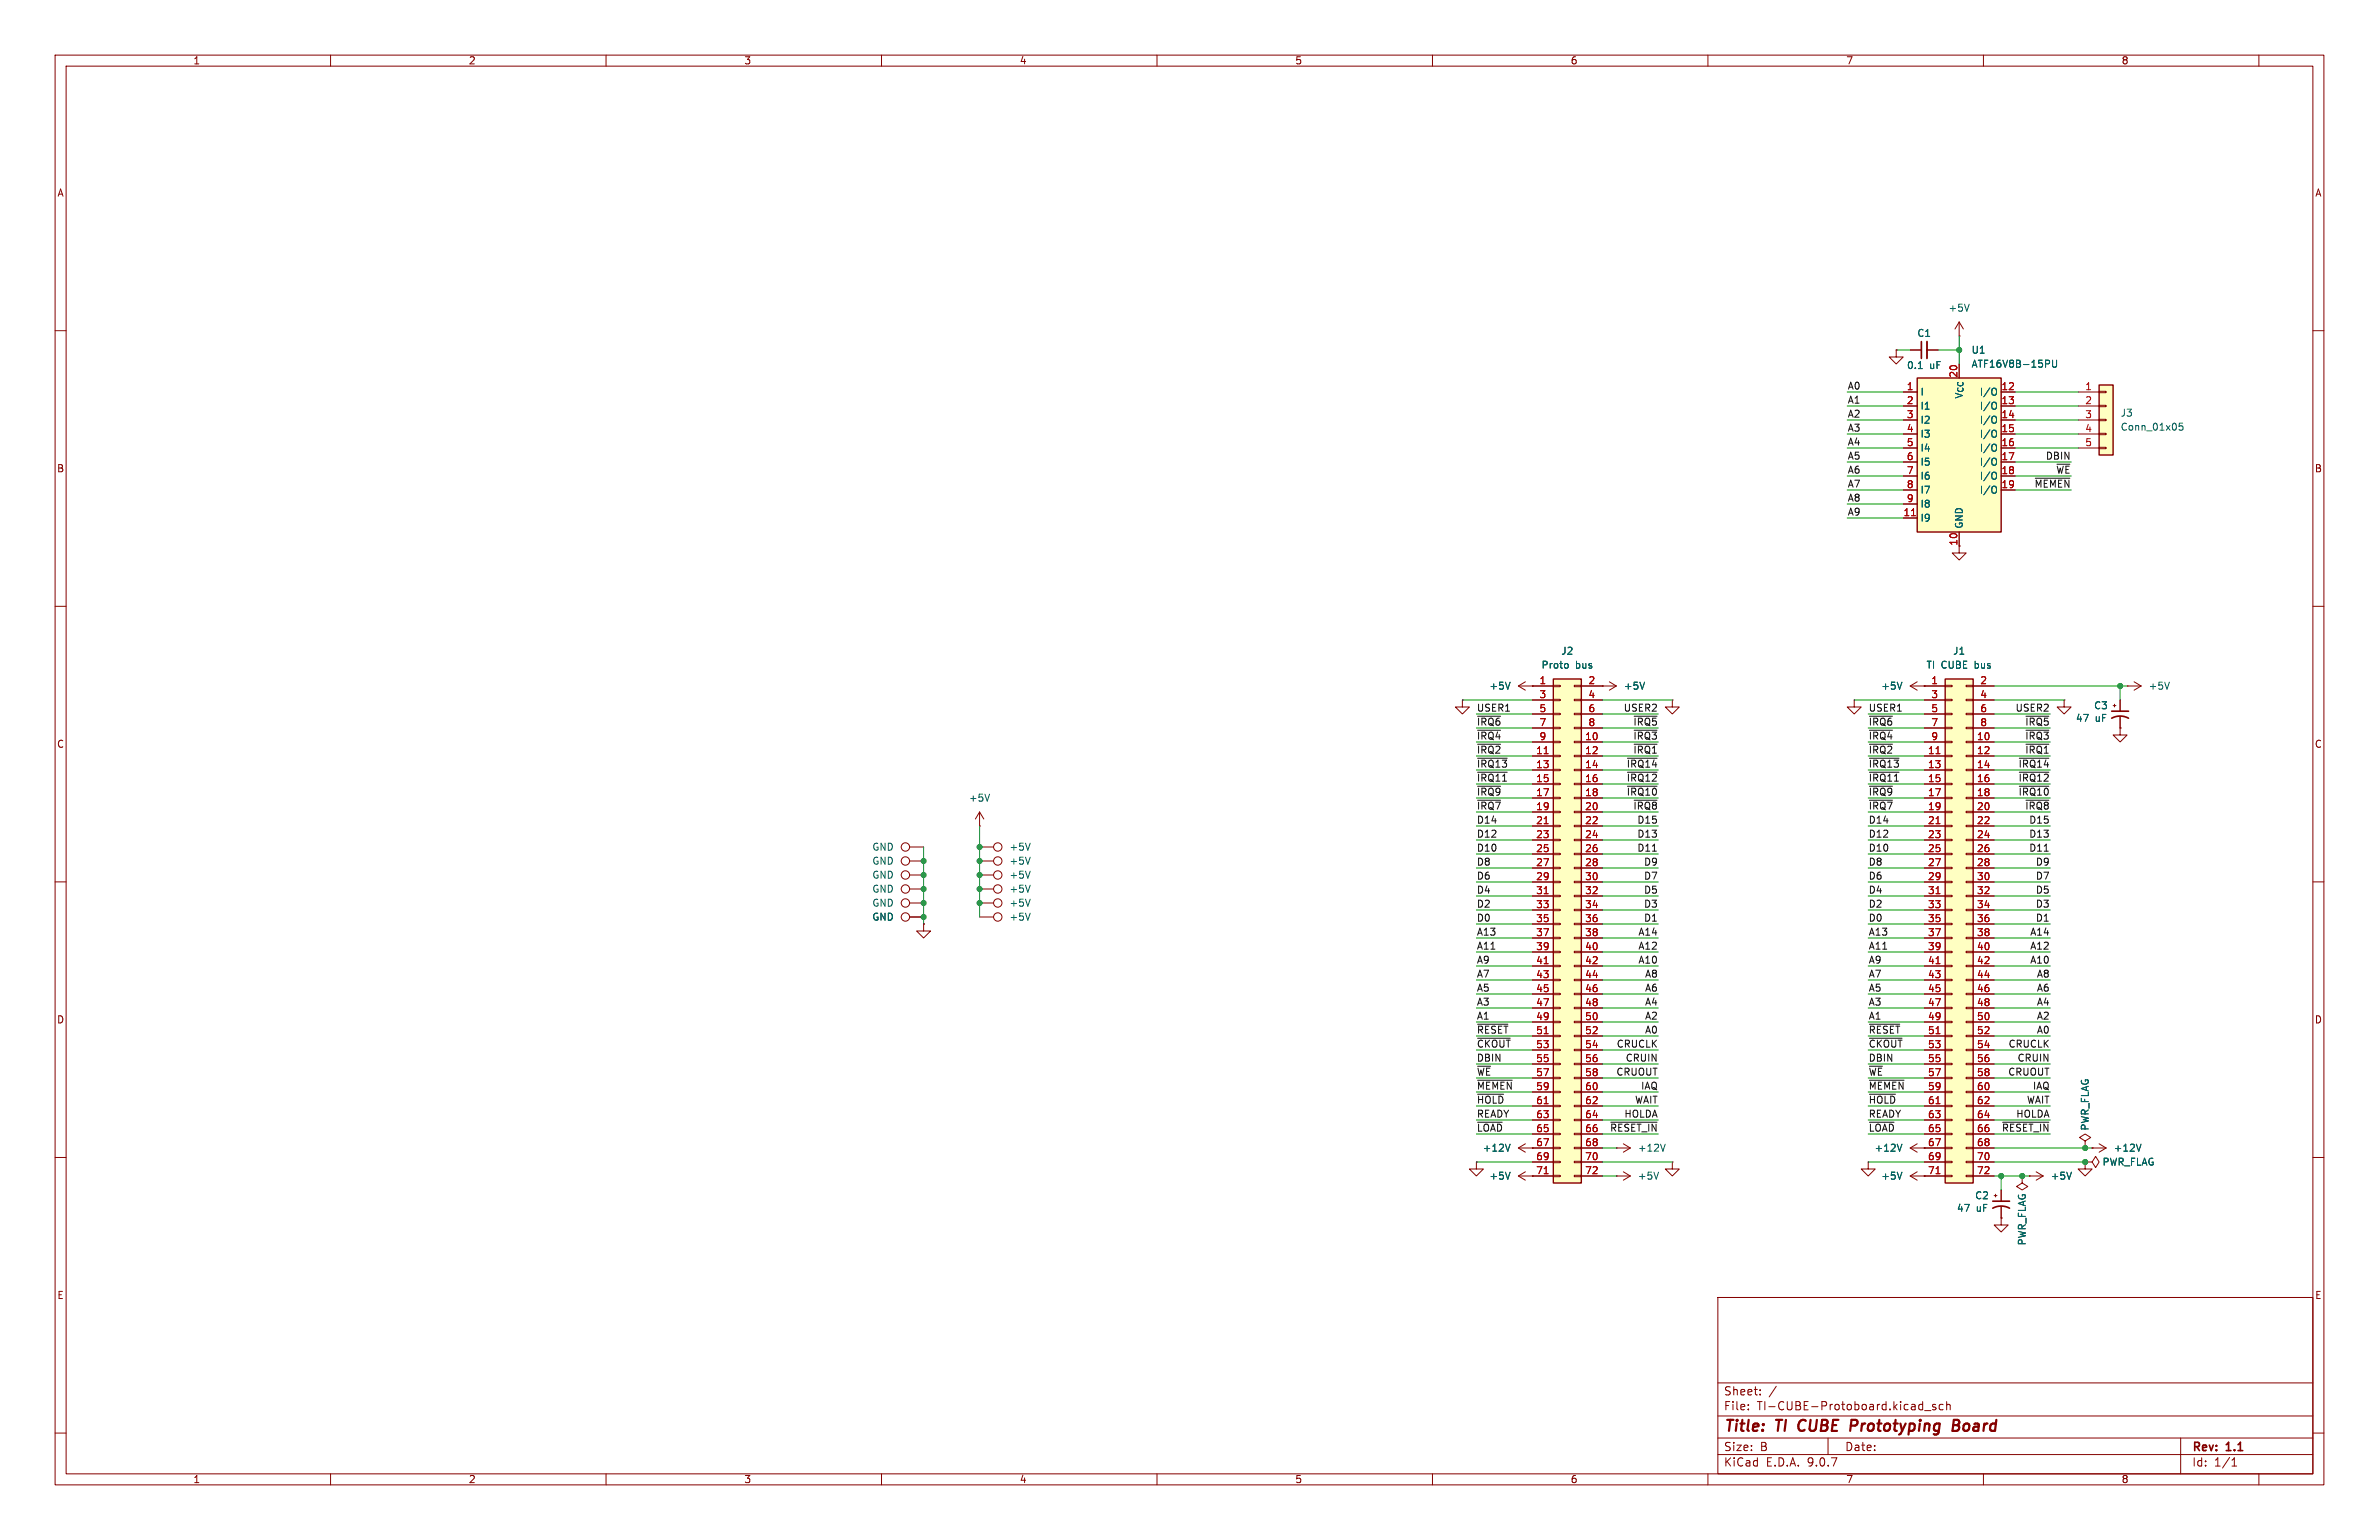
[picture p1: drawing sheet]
<svg xmlns="http://www.w3.org/2000/svg" width="432mm" height="279mm" viewBox="0 0 432 279" stroke-linecap="round" stroke-linejoin="round" font-family="sans-serif">
<defs><g id="words">
<g font-size="2.8" fill="#840000">
<text x="312.8" y="260.3">Title:</text>
<text x="322.5" y="260.3">TI</text>
<text x="327.3" y="260.3">CUBE</text>
<text x="337.5" y="260.3">Prototyping</text>
<text x="356.9" y="260.3">Board</text>
</g>
<g font-size="2.1" fill="#840000">
<text x="312.8" y="256.1">File:</text>
<text x="312.8" y="253.4">Sheet:</text>
<text x="318.9" y="256.1">TI-CUBE-Protoboard.kicad_sch</text>
<text x="312.8" y="263.5">Size:</text>
<text x="319.5" y="263.5">B</text>
<text x="334.8" y="263.5">Date:</text>
<text x="397.8" y="263.7">Rev:</text>
<text x="404.2" y="263.7">1.1</text>
<text x="312.8" y="266.3">KiCad</text>
<text x="320.5" y="266.3">E.D.A.</text>
<text x="328.1" y="266.3">9.0.7</text>
<text x="397.8" y="266.3">Id:</text>
<text x="401.9" y="266.3">1/1</text>
</g>
<g font-size="1.8" fill="#840000">
<text x="35" y="11.9">1</text>
<text x="85" y="11.9">2</text>
<text x="135" y="11.9">3</text>
<text x="185" y="11.9">4</text>
<text x="235" y="11.9">5</text>
<text x="285" y="11.9">6</text>
<text x="335" y="11.9">7</text>
<text x="385" y="11.9">8</text>
<text x="10.3" y="35.9">A</text>
<text x="420.1" y="35.9">A</text>
<text x="10.3" y="85.9">B</text>
<text x="420.1" y="85.9">B</text>
<text x="10.3" y="135.9">C</text>
<text x="420.1" y="135.9">C</text>
<text x="10.3" y="185.9">D</text>
<text x="420.1" y="185.9">D</text>
<text x="10.3" y="235.9">E</text>
<text x="420.1" y="235.9">E</text>
<text x="35" y="269.3">1</text>
<text x="85" y="269.3">2</text>
<text x="135" y="269.3">3</text>
<text x="185" y="269.3">4</text>
<text x="235" y="269.3">5</text>
<text x="285" y="269.3">6</text>
<text x="335" y="269.3">7</text>
<text x="385" y="269.3">8</text>
</g>
<g font-size="1.8" fill="#006464">
<text x="353.6" y="56.7">+5V</text>
<text x="347.9" y="61.3">C1</text>
<text x="357.8" y="64.4">U1</text>
<text x="346" y="67.2">0.1</text>
<text x="348.5" y="72">I</text>
<text x="350.2" y="67.2">uF</text>
<text x="357.8" y="66.9">ATF16V8B-15PU</text>
<text x="359.2" y="72">I/O</text>
<text x="348.5" y="74.5">I1</text>
<text x="348.5" y="77.1">I2</text>
<text x="356.5" y="72.5" transform="rotate(-90 356.5 72.5)">V_{CC}</text>
<text x="359.2" y="74.5">I/O</text>
<text x="359.2" y="77.1">I/O</text>
<text x="384.8" y="75.8">J3</text>
<text x="348.5" y="79.6">I3</text>
<text x="348.5" y="82.1">I4</text>
<text x="359.2" y="79.6">I/O</text>
<text x="359.2" y="82.1">I/O</text>
<text x="384.8" y="78.3">Conn_01x05</text>
<text x="348.5" y="84.7">I5</text>
<text x="348.5" y="87.2">I6</text>
<text x="348.5" y="89.8">I7</text>
<text x="359.2" y="84.7">I/O</text>
<text x="359.2" y="87.2">I/O</text>
<text x="359.2" y="89.8">I/O</text>
<text x="348.5" y="92.3">I8</text>
<text x="348.5" y="94.8">I9</text>
<text x="356.5" y="96" transform="rotate(-90 356.5 96)">GND</text>
<text x="283.3" y="119">J2</text>
<text x="354.4" y="119">J1</text>
<text x="270.2" y="125.3">+5V</text>
<text x="279.7" y="121.5">Proto</text>
<text x="285.9" y="121.5">bus</text>
<text x="294.6" y="125.3">+5V</text>
<text x="341.4" y="125.3">+5V</text>
<text x="349.6" y="121.5">TI CUBE</text>
<text x="358.5" y="121.5">bus</text>
<text x="389.9" y="125.3">+5V</text>
<text x="376.7" y="131.2">47</text>
<text x="380" y="128.9">C3</text>
<text x="380.3" y="131.2">uF</text>
<text x="175.8" y="145.6">+5V</text>
<text x="158.2" y="154.5">GND</text>
<text x="183.1" y="154.5">+5V</text>
<text x="158.2" y="159.6">GND</text>
<text x="158.2" y="157.1">GND</text>
<text x="183.1" y="159.6">+5V</text>
<text x="183.1" y="157.1">+5V</text>
<text x="158.2" y="162.2">GND</text>
<text x="158.2" y="167.2">GND</text>
<text x="158.2" y="164.7">GND</text>
<text x="183.1" y="167.2">+5V</text>
<text x="183.1" y="164.7">+5V</text>
<text x="183.1" y="162.2">+5V</text>
<text x="269" y="209.1">+12V</text>
<text x="297.2" y="209.1">+12V</text>
<text x="340.1" y="209.1">+12V</text>
<text x="379.3" y="205.2" transform="rotate(-90 379.3 205.2)">PWR_FLAG</text>
<text x="383.5" y="209.1">+12V</text>
<text x="270.2" y="214.2">+5V</text>
<text x="297.2" y="214.2">+5V</text>
<text x="341.4" y="214.2">+5V</text>
<text x="372.1" y="214.2">+5V</text>
<text x="381.5" y="211.7">PWR_FLAG</text>
<text x="355.1" y="220.1">47</text>
<text x="358.4" y="217.8">C2</text>
<text x="358.7" y="220.1">uF</text>
<text x="367.9" y="226.1" transform="rotate(-90 367.9 226.1)">PWR_FLAG</text>
</g>
<g font-size="1.8" fill="#0f0f0f">
<text x="335.3" y="70.8">A0</text>
<text x="335.3" y="75.9">A2</text>
<text x="335.3" y="73.3">A1</text>
<text x="335.3" y="83.5">A5</text>
<text x="335.3" y="80.9">A4</text>
<text x="335.3" y="78.4">A3</text>
<text x="371.2" y="83.5">DBIN</text>
<text x="335.3" y="88.6">A7</text>
<text x="335.3" y="86">A6</text>
<text x="369.2" y="88.6">~{MEMEN}</text>
<text x="373.1" y="86">~{WE}</text>
<text x="335.3" y="91.1">A8</text>
<text x="335.3" y="93.6">A9</text>
<text x="268" y="129.2">USER1</text>
<text x="268" y="131.7">~{IRQ6}</text>
<text x="294.6" y="129.2">USER2</text>
<text x="296.4" y="131.7">~{IRQ5}</text>
<text x="339.1" y="131.7">~{IRQ6}</text>
<text x="339.1" y="129.2">USER1</text>
<text x="365.7" y="129.2">USER2</text>
<text x="367.5" y="131.7">~{IRQ5}</text>
<text x="268" y="136.8">~{IRQ2}</text>
<text x="268" y="134.3">~{IRQ4}</text>
<text x="296.4" y="136.8">~{IRQ1}</text>
<text x="296.4" y="134.3">~{IRQ3}</text>
<text x="339.1" y="134.3">~{IRQ4}</text>
<text x="339.1" y="136.8">~{IRQ2}</text>
<text x="367.5" y="136.8">~{IRQ1}</text>
<text x="367.5" y="134.3">~{IRQ3}</text>
<text x="268" y="139.4">~{IRQ13}</text>
<text x="268" y="141.9">~{IRQ11}</text>
<text x="295.2" y="141.9">~{IRQ12}</text>
<text x="295.2" y="139.4">~{IRQ14}</text>
<text x="339.1" y="141.9">~{IRQ11}</text>
<text x="339.1" y="139.4">~{IRQ13}</text>
<text x="366.3" y="141.9">~{IRQ12}</text>
<text x="366.3" y="139.4">~{IRQ14}</text>
<text x="268" y="147">~{IRQ7}</text>
<text x="268" y="144.4">~{IRQ9}</text>
<text x="268" y="149.5">D14</text>
<text x="295.2" y="144.4">~{IRQ10}</text>
<text x="296.4" y="147">~{IRQ8}</text>
<text x="297.1" y="149.5">D15</text>
<text x="339.1" y="147">~{IRQ7}</text>
<text x="339.1" y="144.4">~{IRQ9}</text>
<text x="339.1" y="149.5">D14</text>
<text x="366.3" y="144.4">~{IRQ10}</text>
<text x="367.5" y="147">~{IRQ8}</text>
<text x="368.2" y="149.5">D15</text>
<text x="268" y="152.1">D12</text>
<text x="268" y="154.6">D10</text>
<text x="297.1" y="154.6">D11</text>
<text x="297.1" y="152.1">D13</text>
<text x="339.1" y="154.6">D10</text>
<text x="339.1" y="152.1">D12</text>
<text x="368.2" y="152.1">D13</text>
<text x="368.2" y="154.6">D11</text>
<text x="268" y="157.1">D8</text>
<text x="268" y="159.7">D6</text>
<text x="298.3" y="157.1">D9</text>
<text x="298.3" y="159.7">D7</text>
<text x="339.1" y="157.1">D8</text>
<text x="339.1" y="159.7">D6</text>
<text x="369.4" y="159.7">D7</text>
<text x="369.4" y="157.1">D9</text>
<text x="268" y="162.2">D4</text>
<text x="268" y="164.8">D2</text>
<text x="268" y="167.3">D0</text>
<text x="298.3" y="164.8">D3</text>
<text x="298.3" y="167.3">D1</text>
<text x="298.3" y="162.2">D5</text>
<text x="339.1" y="167.3">D0</text>
<text x="339.1" y="162.2">D4</text>
<text x="339.1" y="164.8">D2</text>
<text x="369.4" y="162.2">D5</text>
<text x="369.4" y="167.3">D1</text>
<text x="369.4" y="164.8">D3</text>
<text x="268" y="169.8">A13</text>
<text x="268" y="172.4">A11</text>
<text x="297.3" y="172.4">A12</text>
<text x="297.3" y="169.8">A14</text>
<text x="339.1" y="172.4">A11</text>
<text x="339.1" y="169.8">A13</text>
<text x="368.4" y="172.4">A12</text>
<text x="368.4" y="169.8">A14</text>
<text x="268" y="180">A5</text>
<text x="268" y="177.5">A7</text>
<text x="268" y="174.9">A9</text>
<text x="297.3" y="174.9">A10</text>
<text x="298.5" y="180">A6</text>
<text x="298.5" y="177.5">A8</text>
<text x="339.1" y="174.9">A9</text>
<text x="339.1" y="177.5">A7</text>
<text x="339.1" y="180">A5</text>
<text x="368.4" y="174.9">A10</text>
<text x="369.6" y="180">A6</text>
<text x="369.6" y="177.5">A8</text>
<text x="268" y="185.1">A1</text>
<text x="268" y="182.5">A3</text>
<text x="298.5" y="182.5">A4</text>
<text x="298.5" y="185.1">A2</text>
<text x="339.1" y="182.5">A3</text>
<text x="339.1" y="185.1">A1</text>
<text x="369.6" y="182.5">A4</text>
<text x="369.6" y="185.1">A2</text>
<text x="268" y="187.6">~{RESET}</text>
<text x="268" y="190.2">~{CKOUT}</text>
<text x="293.3" y="190.2">CRUCLK</text>
<text x="298.5" y="187.6">A0</text>
<text x="339.1" y="187.6">~{RESET}</text>
<text x="339.1" y="190.2">~{CKOUT}</text>
<text x="364.5" y="190.2">CRUCLK</text>
<text x="369.6" y="187.6">A0</text>
<text x="268" y="195.2">~{WE}</text>
<text x="268" y="197.8">~{MEMEN}</text>
<text x="268" y="192.7">DBIN</text>
<text x="293.3" y="195.2">CRUOUT</text>
<text x="295" y="192.7">CRUIN</text>
<text x="297.8" y="197.8">IAQ</text>
<text x="339.1" y="197.8">~{MEMEN}</text>
<text x="339.1" y="195.2">~{WE}</text>
<text x="339.1" y="192.7">DBIN</text>
<text x="364.4" y="195.2">CRUOUT</text>
<text x="366.1" y="192.7">CRUIN</text>
<text x="368.9" y="197.8">IAQ</text>
<text x="268" y="202.9">READY</text>
<text x="268" y="200.3">~{HOLD}</text>
<text x="294.7" y="202.9">HOLDA</text>
<text x="296.7" y="200.3">WAIT</text>
<text x="339.1" y="202.9">READY</text>
<text x="339.1" y="200.3">~{HOLD}</text>
<text x="365.9" y="202.9">HOLDA</text>
<text x="367.8" y="200.3">WAIT</text>
<text x="268" y="205.4">~{LOAD}</text>
<text x="292.1" y="205.4">~{RESET_IN}</text>
<text x="339.1" y="205.4">~{LOAD}</text>
<text x="363.3" y="205.4">~{RESET_IN}</text>
</g>
<g font-size="1.8" fill="#a90000">
<text x="346" y="70.9">1</text>
<text x="355.3" y="68.6" transform="rotate(-90 355.3 68.6)">20</text>
<text x="363.2" y="70.9">12</text>
<text x="378.4" y="70.9">1</text>
<text x="346" y="73.4">2</text>
<text x="346" y="75.9">3</text>
<text x="363.2" y="73.4">13</text>
<text x="363.2" y="75.9">14</text>
<text x="378.4" y="73.4">2</text>
<text x="378.4" y="75.9">3</text>
<text x="346" y="78.5">4</text>
<text x="346" y="81">5</text>
<text x="346" y="83.6">6</text>
<text x="363.2" y="78.5">15</text>
<text x="363.2" y="81">16</text>
<text x="363.2" y="83.6">17</text>
<text x="378.4" y="78.5">4</text>
<text x="378.4" y="81">5</text>
<text x="346" y="86.1">7</text>
<text x="346" y="88.6">8</text>
<text x="363.2" y="86.1">18</text>
<text x="363.2" y="88.6">19</text>
<text x="345.4" y="93.7">11</text>
<text x="346" y="91.2">9</text>
<text x="355.3" y="99.1" transform="rotate(-90 355.3 99.1)">10</text>
<text x="279.3" y="124.2">1</text>
<text x="288.2" y="124.2">2</text>
<text x="350.4" y="124.2">1</text>
<text x="359.3" y="124.2">2</text>
<text x="279.3" y="126.7">3</text>
<text x="279.3" y="129.3">5</text>
<text x="279.3" y="131.8">7</text>
<text x="288.2" y="126.7">4</text>
<text x="288.2" y="129.3">6</text>
<text x="288.2" y="131.8">8</text>
<text x="350.4" y="126.7">3</text>
<text x="350.4" y="129.3">5</text>
<text x="350.4" y="131.8">7</text>
<text x="359.3" y="126.7">4</text>
<text x="359.3" y="129.3">6</text>
<text x="359.3" y="131.8">8</text>
<text x="278.7" y="136.9">11</text>
<text x="279.3" y="134.4">9</text>
<text x="287.6" y="134.4">10</text>
<text x="287.6" y="136.9">12</text>
<text x="349.8" y="136.9">11</text>
<text x="350.4" y="134.4">9</text>
<text x="358.7" y="134.4">10</text>
<text x="358.7" y="136.9">12</text>
<text x="278.7" y="139.4">13</text>
<text x="278.7" y="142">15</text>
<text x="287.6" y="139.4">14</text>
<text x="287.6" y="142">16</text>
<text x="349.8" y="139.4">13</text>
<text x="349.8" y="142">15</text>
<text x="358.7" y="139.4">14</text>
<text x="358.7" y="142">16</text>
<text x="278.7" y="144.5">17</text>
<text x="278.7" y="147.1">19</text>
<text x="278.7" y="149.6">21</text>
<text x="287.6" y="144.5">18</text>
<text x="287.6" y="147.1">20</text>
<text x="287.6" y="149.6">22</text>
<text x="349.8" y="144.5">17</text>
<text x="349.8" y="147.1">19</text>
<text x="349.8" y="149.6">21</text>
<text x="358.7" y="144.5">18</text>
<text x="358.7" y="147.1">20</text>
<text x="358.7" y="149.6">22</text>
<text x="278.7" y="152.1">23</text>
<text x="278.7" y="154.7">25</text>
<text x="287.6" y="152.1">24</text>
<text x="287.6" y="154.7">26</text>
<text x="349.8" y="152.1">23</text>
<text x="349.8" y="154.7">25</text>
<text x="358.7" y="152.1">24</text>
<text x="358.7" y="154.7">26</text>
<text x="278.7" y="157.2">27</text>
<text x="278.7" y="159.8">29</text>
<text x="287.6" y="157.2">28</text>
<text x="287.6" y="159.8">30</text>
<text x="349.8" y="157.2">27</text>
<text x="349.8" y="159.8">29</text>
<text x="358.7" y="157.2">28</text>
<text x="358.7" y="159.8">30</text>
<text x="278.7" y="162.3">31</text>
<text x="278.7" y="164.8">33</text>
<text x="278.7" y="167.4">35</text>
<text x="287.6" y="162.3">32</text>
<text x="287.6" y="164.8">34</text>
<text x="287.6" y="167.4">36</text>
<text x="349.8" y="162.3">31</text>
<text x="349.8" y="164.8">33</text>
<text x="349.8" y="167.4">35</text>
<text x="358.7" y="162.3">32</text>
<text x="358.7" y="164.8">34</text>
<text x="358.7" y="167.4">36</text>
<text x="278.7" y="169.9">37</text>
<text x="278.7" y="172.5">39</text>
<text x="287.6" y="169.9">38</text>
<text x="287.6" y="172.5">40</text>
<text x="349.8" y="169.9">37</text>
<text x="349.8" y="172.5">39</text>
<text x="358.7" y="169.9">38</text>
<text x="358.7" y="172.5">40</text>
<text x="278.7" y="175">41</text>
<text x="278.7" y="177.5">43</text>
<text x="287.6" y="175">42</text>
<text x="287.6" y="177.5">44</text>
<text x="349.8" y="175">41</text>
<text x="349.8" y="177.5">43</text>
<text x="358.7" y="175">42</text>
<text x="358.7" y="177.5">44</text>
<text x="278.7" y="180.1">45</text>
<text x="278.7" y="182.6">47</text>
<text x="278.7" y="185.2">49</text>
<text x="287.6" y="180.1">46</text>
<text x="287.6" y="182.6">48</text>
<text x="287.6" y="185.2">50</text>
<text x="349.8" y="180.1">45</text>
<text x="349.8" y="182.6">47</text>
<text x="349.8" y="185.2">49</text>
<text x="358.7" y="180.1">46</text>
<text x="358.7" y="182.6">48</text>
<text x="358.7" y="185.2">50</text>
<text x="278.7" y="187.7">51</text>
<text x="278.7" y="190.2">53</text>
<text x="287.6" y="187.7">52</text>
<text x="287.6" y="190.2">54</text>
<text x="349.8" y="187.7">51</text>
<text x="349.8" y="190.2">53</text>
<text x="358.7" y="187.7">52</text>
<text x="358.7" y="190.2">54</text>
<text x="278.7" y="192.8">55</text>
<text x="278.7" y="195.3">57</text>
<text x="278.7" y="197.9">59</text>
<text x="287.6" y="192.8">56</text>
<text x="287.6" y="195.3">58</text>
<text x="287.6" y="197.9">60</text>
<text x="349.8" y="192.8">55</text>
<text x="349.8" y="195.3">57</text>
<text x="349.8" y="197.9">59</text>
<text x="358.7" y="192.8">56</text>
<text x="358.7" y="195.3">58</text>
<text x="358.7" y="197.9">60</text>
<text x="278.7" y="200.4">61</text>
<text x="278.7" y="202.9">63</text>
<text x="287.6" y="200.4">62</text>
<text x="287.6" y="202.9">64</text>
<text x="349.8" y="200.4">61</text>
<text x="349.8" y="202.9">63</text>
<text x="358.7" y="200.4">62</text>
<text x="358.7" y="202.9">64</text>
<text x="278.7" y="205.5">65</text>
<text x="278.7" y="208">67</text>
<text x="287.6" y="205.5">66</text>
<text x="287.6" y="208">68</text>
<text x="349.8" y="205.5">65</text>
<text x="349.8" y="208">67</text>
<text x="358.7" y="205.5">66</text>
<text x="358.7" y="208">68</text>
<text x="278.7" y="210.6">69</text>
<text x="278.7" y="213.1">71</text>
<text x="287.6" y="210.6">70</text>
<text x="287.6" y="213.1">72</text>
<text x="349.8" y="210.6">69</text>
<text x="349.8" y="213.1">71</text>
<text x="358.7" y="210.6">70</text>
<text x="358.7" y="213.1">72</text>
</g>
</g></defs>
<g fill="none" stroke="#840000" stroke-width=".18">
<path d="M10 10h411.8v259.4h-411.8zM12 12h407.8v255.4h-407.8zM60 10v2M110 10v2M160 10v2M210 10v2M260 10v2M310 10v2M360 10v2M410 10v2M355.6 58.4l-.8 1.3M355.6 58.4l.8 1.3"/>
<path d="M355.6 58.4v2.6M10 60h2M346.7 63.5h2M349.8 63.5h2M355.6 61h.1M419.8 60h2M10 110h2M419.8 110h2M290.8 124.5h.1M290.8 124.5h2.6M292.1 123.7l1.3 .8M293.4 124.5l-1.3 .7"/>
<path d="M303.5 127v1.3h1.3l-1.3 1.2-1.2-1.2h1.2M303.5 127h.1M10 160h2M165.1 158.8h2.5M419.8 160h2M165.1 166.4h2.5M165.1 163.8h2.5M165.1 161.3h2.5M167.6 167.6v1.3h-1.2l1.2 1.3 1.3-1.3h-1.3M167.6 167.6h.1M177.8 166.4h2.5M177.8 163.8h2.5"/>
<path d="M177.8 161.3h2.5M10 210h2M275.6 213.4h2.5M275.6 213.4l1.3 .7M276.9 212.6l-1.3 .8M278.1 213.4h.1M293.4 213.4h.1M293.4 208.3h.1M293.4 213.4h2.5M293.4 208.3h2.5M294.6 212.6l1.3 .8M294.6 207.5l1.3 .8"/>
<path d="M295.9 213.4l-1.3 .7M295.9 208.3l-1.3 .7M346.7 208.3h2.5M346.7 208.3l1.3 .7M348 207.5l-1.3 .8M349.2 208.3h.1M419.8 210h2M311.8 235.4h108v32h-108zM10 260h2M311.8 256.9h108M311.8 250.9h108M317.3 255.6v.2"/>
<path d="M317.3 254.9v.1M319.5 252.9v.2M319.5 252.2v.1M322.4 251.5l-1.3 1.9M348.5 254.8l.5 .1M349 254.3v1.5M349 255.7l-.5 .1M349.3 255.9h1.2M351.3 254.9l-.3-.1-.2 .2v.2l.5 .2v.3h-.5M352.7 254.9l-.4-.1-.3 .3v.4l.1 .2h.6M353.3 254.9l.2-.1 .4 .1 .1 .9M353.3 254.3v1.5"/>
<path d="M419.8 260h2M60 267.4v2M110 267.4v2M160 267.4v2M210 267.4v2M260 267.4v2M310 267.4v2M311.8 263.9h108M311.8 260.9h108M331.8 260.9v3M360 267.4v2M395.8 260.9v6.5"/>
<path d="M405.1 266h.9M405.1 264.9l.4-.4v1.5M410 267.4v2"/>
<circle cx="164.3" cy="158.7" r=".76"/>
<circle cx="164.3" cy="163.8" r=".76"/>
<circle cx="164.3" cy="161.3" r=".76"/>
<circle cx="164.3" cy="166.4" r=".76"/>
<circle cx="181.1" cy="161.3" r=".76"/>
<circle cx="181.1" cy="163.8" r=".76"/>
<circle cx="181.1" cy="166.4" r=".76"/>
</g>
<path d="M326.7 257.9a1.27 1.27 0 0 0 0 1.6M336.1 257.6h.7M336.9 258.6l-1 .1M354.5 258.6h.7M354.6 257.6h.7a.49 .49 0 0 1 .3 .5 .49 .49 0 0 1-.4 .5l.3 .1a.58 .58 0 0 1-.4 .9h-.7z" fill="none" stroke="#840000" stroke-width=".4"/>
<path d="M348.7 62v3" fill="none" stroke="#840000" stroke-width=".3"/>
<path d="M349.8 62v3" fill="none" stroke="#840000" stroke-width=".33"/>
<path d="M357.4 55.2l-.4 1.3M348.2 66.9h.7M298.5 123.8l-.4 1.2M187 165.7l-.4 1.2M187 163.1l-.4 1.3M187 160.6l-.4 1.3M274.1 212.7l-.4 1.2M301 212.7l-.4 1.2M302.3 207.6l-.5 1.3M345.2 207.6l-.4 1.3" fill="none" stroke="#006464" stroke-width=".18"/>
<path d="M281.9 123.2h5.1v91.4h-5.1z" fill="#ffffc2"/>
<path d="M281.9 123.2h5.1v91.4h-5.1z" fill="none" stroke="#840000" stroke-width=".25"/>
<g fill="none" stroke="#840000" stroke-width=".18">
<path d="M355.6 99.1v1.2h1.3l-1.3 1.3-1.3-1.3h1.3M265.4 127v1.3h1.3l-1.3 1.2-1.2-1.2h1.2M265.4 127h.1M275.6 124.5h6.3M275.6 124.5l1.3 .7M276.9 123.7l-1.3 .8M278.1 124.5h.1M278.1 127h3.8M278.1 129.5h3.8M278.1 132.1h3.8M278.1 134.6h3.8M278.1 137.2h3.8"/>
<path d="M278.1 139.7h3.8M281.9 124.3h1.3v.3h-1.3zM281.9 126.9h1.3v.2h-1.3zM281.9 129.4h1.3v.3h-1.3zM281.9 132h1.3v.2h-1.3zM281.9 134.5h1.3v.2h-1.3zM281.9 137h1.3v.3h-1.3zM281.9 139.6h1.3v.2h-1.3zM285.7 124.3h1.3v.3h-1.3zM285.7 126.9h1.3v.2h-1.3zM285.7 129.4h1.3v.3h-1.3zM285.7 132h1.3v.2h-1.3z"/>
<path d="M285.7 134.5h1.3v.2h-1.3zM285.7 137h1.3v.3h-1.3zM285.7 139.6h1.3v.2h-1.3zM287 124.5h3.8M287 127h3.8M287 129.5h3.8M287 132.1h3.8M287 134.6h3.8M287 137.2h3.8M287 139.7h3.8M165.1 156.2h2.5M165.1 153.7h2.5"/>
<path d="M177.8 149.9h.1M177.8 147.3l-.8 1.3M177.8 147.3l.8 1.3M177.8 147.3v2.6M177.8 158.8h2.5M177.8 156.2h2.5M177.8 153.7h2.5M278.1 142.2h3.8M278.1 144.8h3.8M278.1 147.3h3.8M278.1 149.9h3.8M278.1 152.4h3.8"/>
<path d="M278.1 154.9h3.8M278.1 157.5h3.8M281.9 142.1h1.3v.3h-1.3zM281.9 144.7h1.3v.2h-1.3zM281.9 147.2h1.3v.2h-1.3zM281.9 149.7h1.3v.3h-1.3zM281.9 152.3h1.3v.2h-1.3zM281.9 154.8h1.3v.3h-1.3zM281.9 157.4h1.3v.2h-1.3zM281.9 159.9h1.3v.2h-1.3zM285.7 142.1h1.3v.3h-1.3zM285.7 144.7h1.3v.2h-1.3z"/>
<path d="M285.7 147.2h1.3v.2h-1.3zM285.7 149.7h1.3v.3h-1.3zM285.7 152.3h1.3v.2h-1.3zM285.7 154.8h1.3v.3h-1.3zM285.7 157.4h1.3v.2h-1.3zM285.7 159.9h1.3v.2h-1.3zM287 142.2h3.8M287 144.8h3.8M287 147.3h3.8M287 149.9h3.8M287 152.4h3.8M287 154.9h3.8"/>
<path d="M287 157.5h3.8M278.1 160h3.8M278.1 162.6h3.8M278.1 165.1h3.8M278.1 167.6h3.8M278.1 170.2h3.8M278.1 172.7h3.8M278.1 175.3h3.8M278.1 177.8h3.8M281.9 162.4h1.3v.3h-1.3zM281.9 165h1.3v.2h-1.3zM281.9 167.5h1.3v.3h-1.3z"/>
<path d="M281.9 170.1h1.3v.2h-1.3zM281.9 172.6h1.3v.2h-1.3zM281.9 175.1h1.3v.3h-1.3zM281.9 177.7h1.3v.2h-1.3zM285.7 162.4h1.3v.3h-1.3zM285.7 165h1.3v.2h-1.3zM285.7 167.5h1.3v.3h-1.3zM285.7 170.1h1.3v.2h-1.3zM285.7 172.6h1.3v.2h-1.3zM285.7 175.1h1.3v.3h-1.3zM285.7 177.7h1.3v.2h-1.3zM287 160h3.8"/>
<path d="M287 162.6h3.8M287 165.1h3.8M287 167.6h3.8M287 170.2h3.8M287 172.7h3.8M287 175.3h3.8M287 177.8h3.8M278.1 180.3h3.8M278.1 182.9h3.8M278.1 185.4h3.8M278.1 188h3.8M278.1 190.5h3.8"/>
<path d="M278.1 193h3.8M278.1 195.6h3.8M278.1 198.1h3.8M281.9 180.2h1.3v.3h-1.3zM281.9 182.8h1.3v.2h-1.3zM281.9 185.3h1.3v.2h-1.3zM281.9 187.8h1.3v.3h-1.3zM281.9 190.4h1.3v.2h-1.3zM281.9 192.9h1.3v.3h-1.3zM281.9 195.5h1.3v.2h-1.3zM281.9 198h1.3v.2h-1.3zM285.7 180.2h1.3v.3h-1.3z"/>
<path d="M285.7 182.8h1.3v.2h-1.3zM285.7 185.3h1.3v.2h-1.3zM285.7 187.8h1.3v.3h-1.3zM285.7 190.4h1.3v.2h-1.3zM285.7 192.9h1.3v.3h-1.3zM285.7 195.5h1.3v.2h-1.3zM285.7 198h1.3v.2h-1.3zM287 180.3h3.8M287 182.9h3.8M287 185.4h3.8M287 188h3.8M287 190.5h3.8"/>
<path d="M287 193h3.8M287 195.6h3.8M287 198.1h3.8M268 210.8v1.3h-1.3l1.3 1.3 1.2-1.3h-1.2M268 210.8h.1M275.6 208.3h6.3M275.6 208.3l1.3 .7M276.9 207.5l-1.3 .8M278.1 208.3h.1M278.1 200.7h3.8M278.1 203.2h3.8M278.1 205.7h3.8"/>
<path d="M278.1 210.8h3.8M278.1 213.4h3.8M281.9 200.5h1.3v.3h-1.3zM281.9 203.1h1.3v.2h-1.3zM281.9 205.6h1.3v.3h-1.3zM281.9 208.2h1.3v.2h-1.3zM281.9 210.7h1.3v.2h-1.3zM281.9 213.2h1.3v.3h-1.3zM285.7 200.5h1.3v.3h-1.3zM285.7 203.1h1.3v.2h-1.3zM285.7 205.6h1.3v.3h-1.3zM285.7 208.2h1.3v.2h-1.3z"/>
<path d="M285.7 210.7h1.3v.2h-1.3zM285.7 213.2h1.3v.3h-1.3zM287 200.7h3.8M287 203.2h3.8M287 205.7h3.8M287 208.3h3.8M287 210.8h3.8M287 213.4h3.8M303.5 210.8v1.3h1.3l-1.3 1.3-1.2-1.3h1.2M303.5 210.8h.1M346.7 213.4h2.5M346.7 213.4l1.3 .7"/>
<path d="M348 212.6l-1.3 .8M349.2 213.4h.1M361.9 216.9h.6M362.2 216.7v.5M363.2 215.9v2M363.2 218.9v2.1M367 213.4v1.2l1 .7-1 .6-1-.6 1-.7M367 213.4h.1M368.3 213.4h.1M368.3 213.4h2.5M369.6 212.6l1.2 .8M370.8 213.4l-1.2 .7"/>
<path d="M378.5 210.8v1.3h1.2l-1.2 1.3-1.3-1.3h1.3M378.5 210.8h.1M378.5 210.8h1.2l.7 1 .6-1-.6-1-.7 1M378.5 207l-1.1-.6 1.1-.7 1 .7-1 .6v1.3M378.5 208.3h.1M379.7 208.3h.1M379.7 208.3h2.6M381 207.5l1.3 .8M382.3 208.3l-1.3 .7M363.2 221v1.3h1.3l-1.3 1.2-1.3-1.2h1.3M363.2 221h.1"/>
<circle cx="164.3" cy="156.2" r=".76"/>
<circle cx="164.3" cy="153.7" r=".76"/>
<circle cx="181.1" cy="158.7" r=".76"/>
<circle cx="181.1" cy="153.7" r=".76"/>
<circle cx="181.1" cy="156.2" r=".76"/>
</g>
<path d="M280.3 136.7h.7M280.3 149.4h.7M280.3 162.1h.7M280.3 174.8h.7M280.3 187.5h.7M280.3 200.2h.7M280.3 212.9h.7" fill="none" stroke="#a90000" stroke-width=".18"/>
<path d="M274.1 123.8l-.4 1.2M284.4 120.4l.2 .2v.4l-.2 .2M179.6 144.1l-.4 1.3M187 158.1l-.4 1.2M187 155.5l-.4 1.3M187 153l-.4 1.2M274.1 207.6l-.4 1.3M345.2 212.7l-.4 1.2M376 212.7l-.5 1.2M388.6 207.6l-.4 1.3" fill="none" stroke="#006464" stroke-width=".18"/>
<path d="M361.7 219.2a3.2 3.2 0 0 1 3 0M361.7 217.9h3" fill="none" stroke="#840000" stroke-width=".3"/>
<path d="M348 68.6h15.2v27.9h-15.2z" fill="#ffffc2"/>
<path d="M348 68.6h15.2v27.9h-15.2z" fill="none" stroke="#840000" stroke-width=".25"/>
<g fill="none" stroke="#840000" stroke-width=".18">
<path d="M345.4 71.1h2.6M345.4 73.7h2.6M345.4 76.2h2.6M345.4 78.7h2.6M363.2 71.1h2.6M363.2 73.7h2.6M363.2 76.2h2.6M363.2 78.7h2.6M345.4 81.3h2.6M345.4 83.8h2.6M345.4 86.4h2.6M345.4 88.9h2.6"/>
<path d="M345.4 91.4h2.6M345.4 94h2.6M355.6 96.5v2.6M363.2 81.3h2.6M363.2 83.8h2.6M363.2 86.4h2.6M363.2 88.9h2.6"/>
</g>
<path d="M347 93.6h.7" fill="none" stroke="#a90000" stroke-width=".18"/>
<path d="M362.1 70.4l.1 .1a.81 .81 0 0 1-.1 1.2M362.1 73h.1a.81 .81 0 0 1-.1 1.2M362.1 75.5l.1 .1a.81 .81 0 0 1-.1 1.2M362.1 78l.1 .1a.81 .81 0 0 1-.1 1.2M371.9 65.4l.1 .2-.1 .4M372.6 65.3v1.1l.2 .2h.4l.1-.2v-1.1M362.1 80.6l.1 .1a.81 .81 0 0 1-.1 1.2M362.1 83.1l.1 .1a.81 .81 0 0 1-.1 1.2M362.1 85.7h.1a.81 .81 0 0 1-.1 1.2M362.1 88.2l.1 .1a.81 .81 0 0 1-.1 1.2" fill="none" stroke="#006464" stroke-width=".18"/>
<path d="M381 69.9h2.5v12.7h-2.5z" fill="#ffffc2"/>
<path d="M381 69.9h2.5v12.7h-2.5z" fill="none" stroke="#840000" stroke-width=".25"/>
<g fill="none" stroke="#840000" stroke-width=".18">
<path d="M344.2 63.5v1.3h1.2l-1.2 1.2-1.3-1.2h1.3M344.2 63.5h.1M377.2 71.1h3.8M377.2 73.7h3.8M377.2 76.2h3.8M377.2 78.7h3.8M381 71h1.3v.2h-1.3zM381 73.5h1.3v.3h-1.3zM381 76.1h1.3v.2h-1.3zM381 78.6h1.3v.3h-1.3zM377.2 81.3h3.8M381 81.2h1.3v.2h-1.3z"/>
<path d="M339.1 210.8v1.3h-1.3l1.3 1.3 1.3-1.3h-1.3M339.1 210.8h.1"/>
</g>
<path d="M396.2 76.8h-.6l-.1 .6 .2-.1h.4l.1 .2v.4l-.2 .1-.5-.1" fill="none" stroke="#006464" stroke-width=".18"/>
<path d="M353.1 123.2h5v91.4h-5z" fill="#ffffc2"/>
<path d="M353.1 123.2h5v91.4h-5z" fill="none" stroke="#840000" stroke-width=".25"/>
<g fill="none" stroke="#840000" stroke-width=".18">
<path d="M344.2 63.5h.1M345.4 71.1h2.6M345.4 73.7h2.6M345.4 76.2h2.6M345.4 78.7h2.6M346.7 63.5h2M349.8 63.5h2M363.2 71.1h2.6M363.2 73.7h2.6M363.2 76.2h2.6M363.2 78.7h2.6M345.4 81.3h2.6"/>
<path d="M345.4 83.8h2.6M345.4 86.4h2.6M345.4 88.9h2.6M345.4 91.4h2.6M345.4 94h2.6M355.6 96.5v2.6M363.2 81.3h2.6M363.2 83.8h2.6M363.2 86.4h2.6M363.2 88.9h2.6M278.1 124.5h.1M278.1 124.5h3.8"/>
<path d="M278.1 127h3.8M278.1 129.5h3.8M278.1 132.1h3.8M278.1 134.6h3.8M278.1 137.2h3.8M278.1 139.7h3.8M287 124.5h3.8M287 127h3.8M287 129.5h3.8M287 132.1h3.8M287 134.6h3.8M287 137.2h3.8"/>
<path d="M287 139.7h3.8M290.8 124.5h.1M336.5 127v1.3h1.3l-1.3 1.2-1.2-1.2h1.2M336.5 127h.1M346.7 124.5h6.4M346.7 124.5l1.3 .7M348 123.7l-1.3 .8M349.2 124.5h.1M349.2 127h3.9M349.2 129.5h3.9M349.2 132.1h3.9M349.2 134.6h3.9"/>
<path d="M349.2 137.2h3.9M349.2 139.7h3.9M353.1 124.3h1.2v.3h-1.2zM353.1 126.9h1.2v.2h-1.2zM353.1 129.4h1.2v.3h-1.2zM353.1 132h1.2v.2h-1.2zM353.1 134.5h1.2v.2h-1.2zM353.1 137h1.2v.3h-1.2zM353.1 139.6h1.2v.2h-1.2zM356.9 124.3h1.2v.3h-1.2zM356.9 126.9h1.2v.2h-1.2zM356.9 129.4h1.2v.3h-1.2z"/>
<path d="M356.9 132h1.2v.2h-1.2zM356.9 134.5h1.2v.2h-1.2zM356.9 137h1.2v.3h-1.2zM356.9 139.6h1.2v.2h-1.2zM358.1 124.5h3.8M358.1 127h3.8M358.1 129.5h3.8M358.1 132.1h3.8M358.1 134.6h3.8M358.1 137.2h3.8M358.1 139.7h3.8M374.6 127v1.3h1.3l-1.3 1.2-1.2-1.2h1.2"/>
<path d="M374.6 127h.1M383.5 128h.5M383.8 127.8v.5M384.8 132.1v1.3h1.3l-1.3 1.2-1.3-1.2h1.3M384.8 132.1h.1M384.8 127v2M384.8 130v2.1M386.1 124.5h.1M386.1 124.5h2.5M387.3 123.7l1.3 .8M388.6 124.5l-1.3 .7M278.1 142.2h3.8"/>
<path d="M278.1 144.8h3.8M278.1 147.3h3.8M278.1 149.9h3.8M278.1 152.4h3.8M278.1 154.9h3.8M278.1 157.5h3.8M287 142.2h3.8M287 144.8h3.8M287 147.3h3.8M287 149.9h3.8M287 152.4h3.8M287 154.9h3.8"/>
<path d="M287 157.5h3.8M349.2 142.2h3.9M349.2 144.8h3.9M349.2 147.3h3.9M349.2 149.9h3.9M349.2 152.4h3.9M349.2 154.9h3.9M349.2 157.5h3.9M353.1 142.1h1.2v.3h-1.2zM353.1 144.7h1.2v.2h-1.2zM353.1 147.2h1.2v.2h-1.2zM353.1 149.7h1.2v.3h-1.2z"/>
<path d="M353.1 152.3h1.2v.2h-1.2zM353.1 154.8h1.2v.3h-1.2zM353.1 157.4h1.2v.2h-1.2zM353.1 159.9h1.2v.2h-1.2zM356.9 142.1h1.2v.3h-1.2zM356.9 144.7h1.2v.2h-1.2zM356.9 147.2h1.2v.2h-1.2zM356.9 149.7h1.2v.3h-1.2zM356.9 152.3h1.2v.2h-1.2zM356.9 154.8h1.2v.3h-1.2zM356.9 157.4h1.2v.2h-1.2zM356.9 159.9h1.2v.2h-1.2z"/>
<path d="M358.1 142.2h3.8M358.1 144.8h3.8M358.1 147.3h3.8M358.1 149.9h3.8M358.1 152.4h3.8M358.1 154.9h3.8M358.1 157.5h3.8M165.1 166.4h2.5M167.6 167.6h.1M278.1 160h3.8M278.1 162.6h3.8M278.1 165.1h3.8"/>
<path d="M278.1 167.6h3.8M278.1 170.2h3.8M278.1 172.7h3.8M278.1 175.3h3.8M278.1 177.8h3.8M287 160h3.8M287 162.6h3.8M287 165.1h3.8M287 167.6h3.8M287 170.2h3.8M287 172.7h3.8M287 175.3h3.8"/>
<path d="M287 177.8h3.8M349.2 160h3.9M349.2 162.6h3.9M349.2 165.1h3.9M349.2 167.6h3.9M349.2 170.2h3.9M349.2 172.7h3.9M349.2 175.3h3.9M349.2 177.8h3.9M353.1 162.4h1.2v.3h-1.2zM353.1 165h1.2v.2h-1.2zM353.1 167.5h1.2v.3h-1.2z"/>
<path d="M353.1 170.1h1.2v.2h-1.2zM353.1 172.6h1.2v.2h-1.2zM353.1 175.1h1.2v.3h-1.2zM353.1 177.7h1.2v.2h-1.2zM356.9 162.4h1.2v.3h-1.2zM356.9 165h1.2v.2h-1.2zM356.9 167.5h1.2v.3h-1.2zM356.9 170.1h1.2v.2h-1.2zM356.9 172.6h1.2v.2h-1.2zM356.9 175.1h1.2v.3h-1.2zM356.9 177.7h1.2v.2h-1.2zM358.1 160h3.8"/>
<path d="M358.1 162.6h3.8M358.1 165.1h3.8M358.1 167.6h3.8M358.1 170.2h3.8M358.1 172.7h3.8M358.1 175.3h3.8M358.1 177.8h3.8M278.1 180.3h3.8M278.1 182.9h3.8M278.1 185.4h3.8M278.1 188h3.8M278.1 190.5h3.8"/>
<path d="M278.1 193h3.8M278.1 195.6h3.8M278.1 198.1h3.8M287 180.3h3.8M287 182.9h3.8M287 185.4h3.8M287 188h3.8M287 190.5h3.8M287 193h3.8M287 195.6h3.8M287 198.1h3.8M349.2 180.3h3.9"/>
<path d="M349.2 182.9h3.9M349.2 185.4h3.9M349.2 188h3.9M349.2 190.5h3.9M349.2 193h3.9M349.2 195.6h3.9M349.2 198.1h3.9M353.1 180.2h1.2v.3h-1.2zM353.1 182.8h1.2v.2h-1.2zM353.1 185.3h1.2v.2h-1.2zM353.1 187.8h1.2v.3h-1.2zM353.1 190.4h1.2v.2h-1.2z"/>
<path d="M353.1 192.9h1.2v.3h-1.2zM353.1 195.5h1.2v.2h-1.2zM353.1 198h1.2v.2h-1.2zM356.9 180.2h1.2v.3h-1.2zM356.9 182.8h1.2v.2h-1.2zM356.9 185.3h1.2v.2h-1.2zM356.9 187.8h1.2v.3h-1.2zM356.9 190.4h1.2v.2h-1.2zM356.9 192.9h1.2v.3h-1.2zM356.9 195.5h1.2v.2h-1.2zM356.9 198h1.2v.2h-1.2zM358.1 180.3h3.8"/>
<path d="M358.1 182.9h3.8M358.1 185.4h3.8M358.1 188h3.8M358.1 190.5h3.8M358.1 193h3.8M358.1 195.6h3.8M358.1 198.1h3.8M278.1 213.4h.1M278.1 208.3h.1M278.1 200.7h3.8M278.1 203.2h3.8M278.1 205.7h3.8"/>
<path d="M278.1 208.3h3.8M278.1 210.8h3.8M278.1 213.4h3.8M287 200.7h3.8M287 203.2h3.8M287 205.7h3.8M287 208.3h3.8M287 210.8h3.8M287 213.4h3.8M349.2 208.3h.1M349.2 213.4h.1M349.2 200.7h3.9"/>
<path d="M349.2 203.2h3.9M349.2 205.7h3.9M349.2 208.3h3.9M349.2 210.8h3.9M349.2 213.4h3.9M353.1 200.5h1.2v.3h-1.2zM353.1 203.1h1.2v.2h-1.2zM353.1 205.6h1.2v.3h-1.2zM353.1 208.2h1.2v.2h-1.2zM353.1 210.7h1.2v.2h-1.2zM353.1 213.2h1.2v.3h-1.2zM356.9 200.5h1.2v.3h-1.2z"/>
<path d="M356.9 203.1h1.2v.2h-1.2zM356.9 205.6h1.2v.3h-1.2zM356.9 208.2h1.2v.2h-1.2zM356.9 210.7h1.2v.2h-1.2zM356.9 213.2h1.2v.3h-1.2zM358.1 200.7h3.8M358.1 203.2h3.8M358.1 205.7h3.8M358.1 208.3h3.8M358.1 210.8h3.8M358.1 213.4h3.8M363.2 215.9v2"/>
<path d="M363.2 218.9v2.1M367 213.4h.1M368.3 213.4h.1M378.5 210.8h.1M378.5 208.3h.1M379.7 208.3h.1M363.2 221h.1"/>
</g>
<g fill="none" stroke="#a90000" stroke-width=".18">
<path d="M347 93.6h.7M280.3 136.7h.7M351.4 136.7h.7M280.3 149.4h.7M351.4 149.4h.7M280.3 162.1h.7M280.3 174.8h.7M351.4 162.1h.7M351.4 174.8h.7M280.3 187.5h.7M351.4 187.5h.7M280.3 200.2h.7"/>
<path d="M280.3 212.9h.7M351.4 200.2h.7M351.4 212.9h.7"/>
</g>
<g fill="none" stroke="#006464" stroke-width=".18">
<path d="M348.2 66.9h.7M362.1 70.4l.1 .1a.81 .81 0 0 1-.1 1.2M362.1 73h.1a.81 .81 0 0 1-.1 1.2M362.1 75.5l.1 .1a.81 .81 0 0 1-.1 1.2M362.1 78l.1 .1a.81 .81 0 0 1-.1 1.2M371.9 65.4l.1 .2-.1 .4M372.6 65.3v1.1l.2 .2h.4l.1-.2v-1.1M362.1 80.6l.1 .1a.81 .81 0 0 1-.1 1.2M362.1 83.1l.1 .1a.81 .81 0 0 1-.1 1.2M362.1 85.7h.1a.81 .81 0 0 1-.1 1.2M362.1 88.2l.1 .1a.81 .81 0 0 1-.1 1.2M274.1 123.8l-.4 1.2"/>
<path d="M284.4 120.4l.2 .2v.4l-.2 .2M298.5 123.8l-.4 1.2M345.2 123.8l-.4 1.2M393.8 123.8l-.5 1.2M274.1 212.7l-.4 1.2M274.1 207.6l-.4 1.3M345.2 207.6l-.4 1.3M345.2 212.7l-.4 1.2M376 212.7l-.5 1.2M388.6 207.6l-.4 1.3"/>
</g>
<path d="M383.3 130.3a3.2 3.2 0 0 1 3 0M383.3 129h3" fill="none" stroke="#840000" stroke-width=".3"/>
<g fill="none" stroke="#0f0f0f" stroke-width=".18">
<path d="M369.4 86.8h6.3M268.2 137.6h5.4M268.2 135h4.2M268.2 129.9h4.2M268.2 132.5h4.2M295.4 137.6h5.4M296.6 135h4.2M296.6 129.9h4.2M296.6 132.5h4.2M339.3 137.6h5.4M339.3 135h4.2M339.3 129.9h4.2"/>
<path d="M339.3 132.5h4.2M366.5 137.6h5.4M367.7 135h4.2M367.7 129.9h4.2M367.7 132.5h4.2M268.2 145.2h4.2M268.2 142.6h4.2M268.2 140.1h5.4M295.4 142.6h5.4M295.4 140.1h5.4M296.6 145.2h4.2M299.9 154.4h.7"/>
<path d="M339.3 145.2h4.2M339.3 142.6h4.2M339.3 140.1h5.4M366.5 142.6h5.4M366.5 140.1h5.4M367.7 145.2h4.2M371 154.4h.8M268.2 185.8h5.5M268.2 196h6.3M268.2 198.5h4.7M268.2 188.4h5.9M339.3 185.8h5.5"/>
<path d="M339.3 196h6.3M339.3 198.5h4.7M339.3 188.4h5.9M268.2 203.6h4.5M292.4 203.6h8.4M339.3 203.6h4.5M363.5 203.6h8.4"/>
</g>
<g fill="none" stroke="#009600" stroke-width=".18">
<path d="M335.3 76.2h10.1M335.3 78.7h10.1M335.3 71.1h10.1M335.3 73.7h10.1M344.2 63.5h2.5M351.8 63.5h3.8M355.6 61v5M365.8 76.2h11.4M365.8 78.7h11.4M365.8 71.1h11.4M365.8 73.7h11.4M335.3 86.4h10.1"/>
<path d="M335.3 88.9h10.1M335.3 83.8h10.1M335.3 91.4h10.1M335.3 94h10.1M335.3 81.3h10.1M365.8 86.4h10.1M365.8 88.9h10.1M365.8 83.8h10.1M365.8 81.3h11.4M265.4 127h12.7M268 132.1h10.1M268 129.5h10.1"/>
<path d="M268 137.2h10.1M268 134.6h10.1M268 139.7h10.1M290.8 132.1h10.2M290.8 127h12.7M290.8 129.5h10.2M290.8 137.2h10.2M290.8 134.6h10.2M290.8 139.7h10.2M336.5 127h12.7M339.1 132.1h10.1M339.1 129.5h10.1"/>
<path d="M339.1 137.2h10.1M339.1 134.6h10.1M339.1 139.7h10.1M361.9 132.1h10.2M361.9 127h12.7M361.9 129.5h10.2M361.9 137.2h10.2M361.9 134.6h10.2M361.9 139.7h10.2M361.9 124.5h24.2M384.8 124.5v2.5M167.6 153.7v13.9"/>
<path d="M177.8 149.9v16.5M268 152.4h10.1M268 149.9h10.1M268 147.3h10.1M268 144.8h10.1M268 142.2h10.1M268 157.5h10.1M268 154.9h10.1M290.8 152.4h10.2M290.8 149.9h10.2M290.8 147.3h10.2M290.8 144.8h10.2"/>
<path d="M290.8 142.2h10.2M290.8 157.5h10.2M290.8 154.9h10.2M339.1 152.4h10.1M339.1 149.9h10.1M339.1 147.3h10.1M339.1 144.8h10.1M339.1 142.2h10.1M339.1 157.5h10.1M339.1 154.9h10.1M361.9 152.4h10.2M361.9 149.9h10.2"/>
<path d="M361.9 147.3h10.2M361.9 144.8h10.2M361.9 142.2h10.2M361.9 157.5h10.2M361.9 154.9h10.2M268 175.3h10.1M268 172.7h10.1M268 167.6h10.1M268 170.2h10.1M268 160h10.1M268 162.6h10.1M268 165.1h10.1"/>
<path d="M268 177.8h10.1M290.8 175.3h10.2M290.8 172.7h10.2M290.8 167.6h10.2M290.8 170.2h10.2M290.8 160h10.2M290.8 162.6h10.2M290.8 165.1h10.2M290.8 177.8h10.2M339.1 175.3h10.1M339.1 172.7h10.1M339.1 167.6h10.1"/>
<path d="M339.1 170.2h10.1M339.1 160h10.1M339.1 162.6h10.1M339.1 165.1h10.1M339.1 177.8h10.1M361.9 175.3h10.2M361.9 172.7h10.2M361.9 167.6h10.2M361.9 170.2h10.2M361.9 160h10.2M361.9 162.6h10.2M361.9 165.1h10.2"/>
<path d="M361.9 177.8h10.2M268 198.1h10.1M268 185.4h10.1M268 188h10.1M268 190.5h10.1M268 195.6h10.1M268 193h10.1M268 182.9h10.1M268 180.3h10.1M290.8 198.1h10.2M290.8 185.4h10.2M290.8 188h10.2"/>
<path d="M290.8 190.5h10.2M290.8 195.6h10.2M290.8 193h10.2M290.8 182.9h10.2M290.8 180.3h10.2M339.1 198.1h10.1M339.1 185.4h10.1M339.1 188h10.1M339.1 190.5h10.1M339.1 195.6h10.1M339.1 193h10.1M339.1 182.9h10.1"/>
<path d="M339.1 180.3h10.1M361.9 198.1h10.2M361.9 185.4h10.2M361.9 188h10.2M361.9 190.5h10.2M361.9 195.6h10.2M361.9 193h10.2M361.9 182.9h10.2M361.9 180.3h10.2M268 200.7h10.1M268 203.2h10.1M268 205.7h10.1"/>
<path d="M268 210.8h10.1M290.8 213.4h2.6M290.8 200.7h10.2M290.8 203.2h10.2M290.8 205.7h10.2M290.8 208.3h2.6M290.8 210.8h12.7M339.1 200.7h10.1M339.1 203.2h10.1M339.1 205.7h10.1M339.1 210.8h10.1M361.9 213.4h6.4"/>
<path d="M361.9 200.7h10.2M361.9 203.2h10.2M361.9 205.7h10.2M361.9 208.3h17.8M361.9 210.8h16.6M363.2 213.4v2.5"/>
</g>
<g fill="#009600" stroke="#009600" stroke-width=".18">
<circle cx="177.8" cy="163.8" r=".46"/>
<circle cx="167.6" cy="158.8" r=".46"/>
<circle cx="167.6" cy="161.3" r=".46"/>
<circle cx="167.6" cy="163.8" r=".46"/>
<circle cx="177.8" cy="158.8" r=".46"/>
<circle cx="177.8" cy="156.2" r=".46"/>
<circle cx="177.8" cy="153.7" r=".46"/>
<circle cx="177.8" cy="161.3" r=".46"/>
<circle cx="167.6" cy="156.2" r=".46"/>
<circle cx="167.6" cy="166.4" r=".46"/>
<circle cx="367" cy="213.4" r=".46"/>
<circle cx="363.2" cy="213.4" r=".46"/>
<circle cx="378.5" cy="208.3" r=".46"/>
<circle cx="378.5" cy="210.8" r=".46"/>
<circle cx="355.6" cy="63.5" r=".46"/>
<circle cx="384.8" cy="124.5" r=".46"/>
</g>
<use href="#words"/>
</svg>
